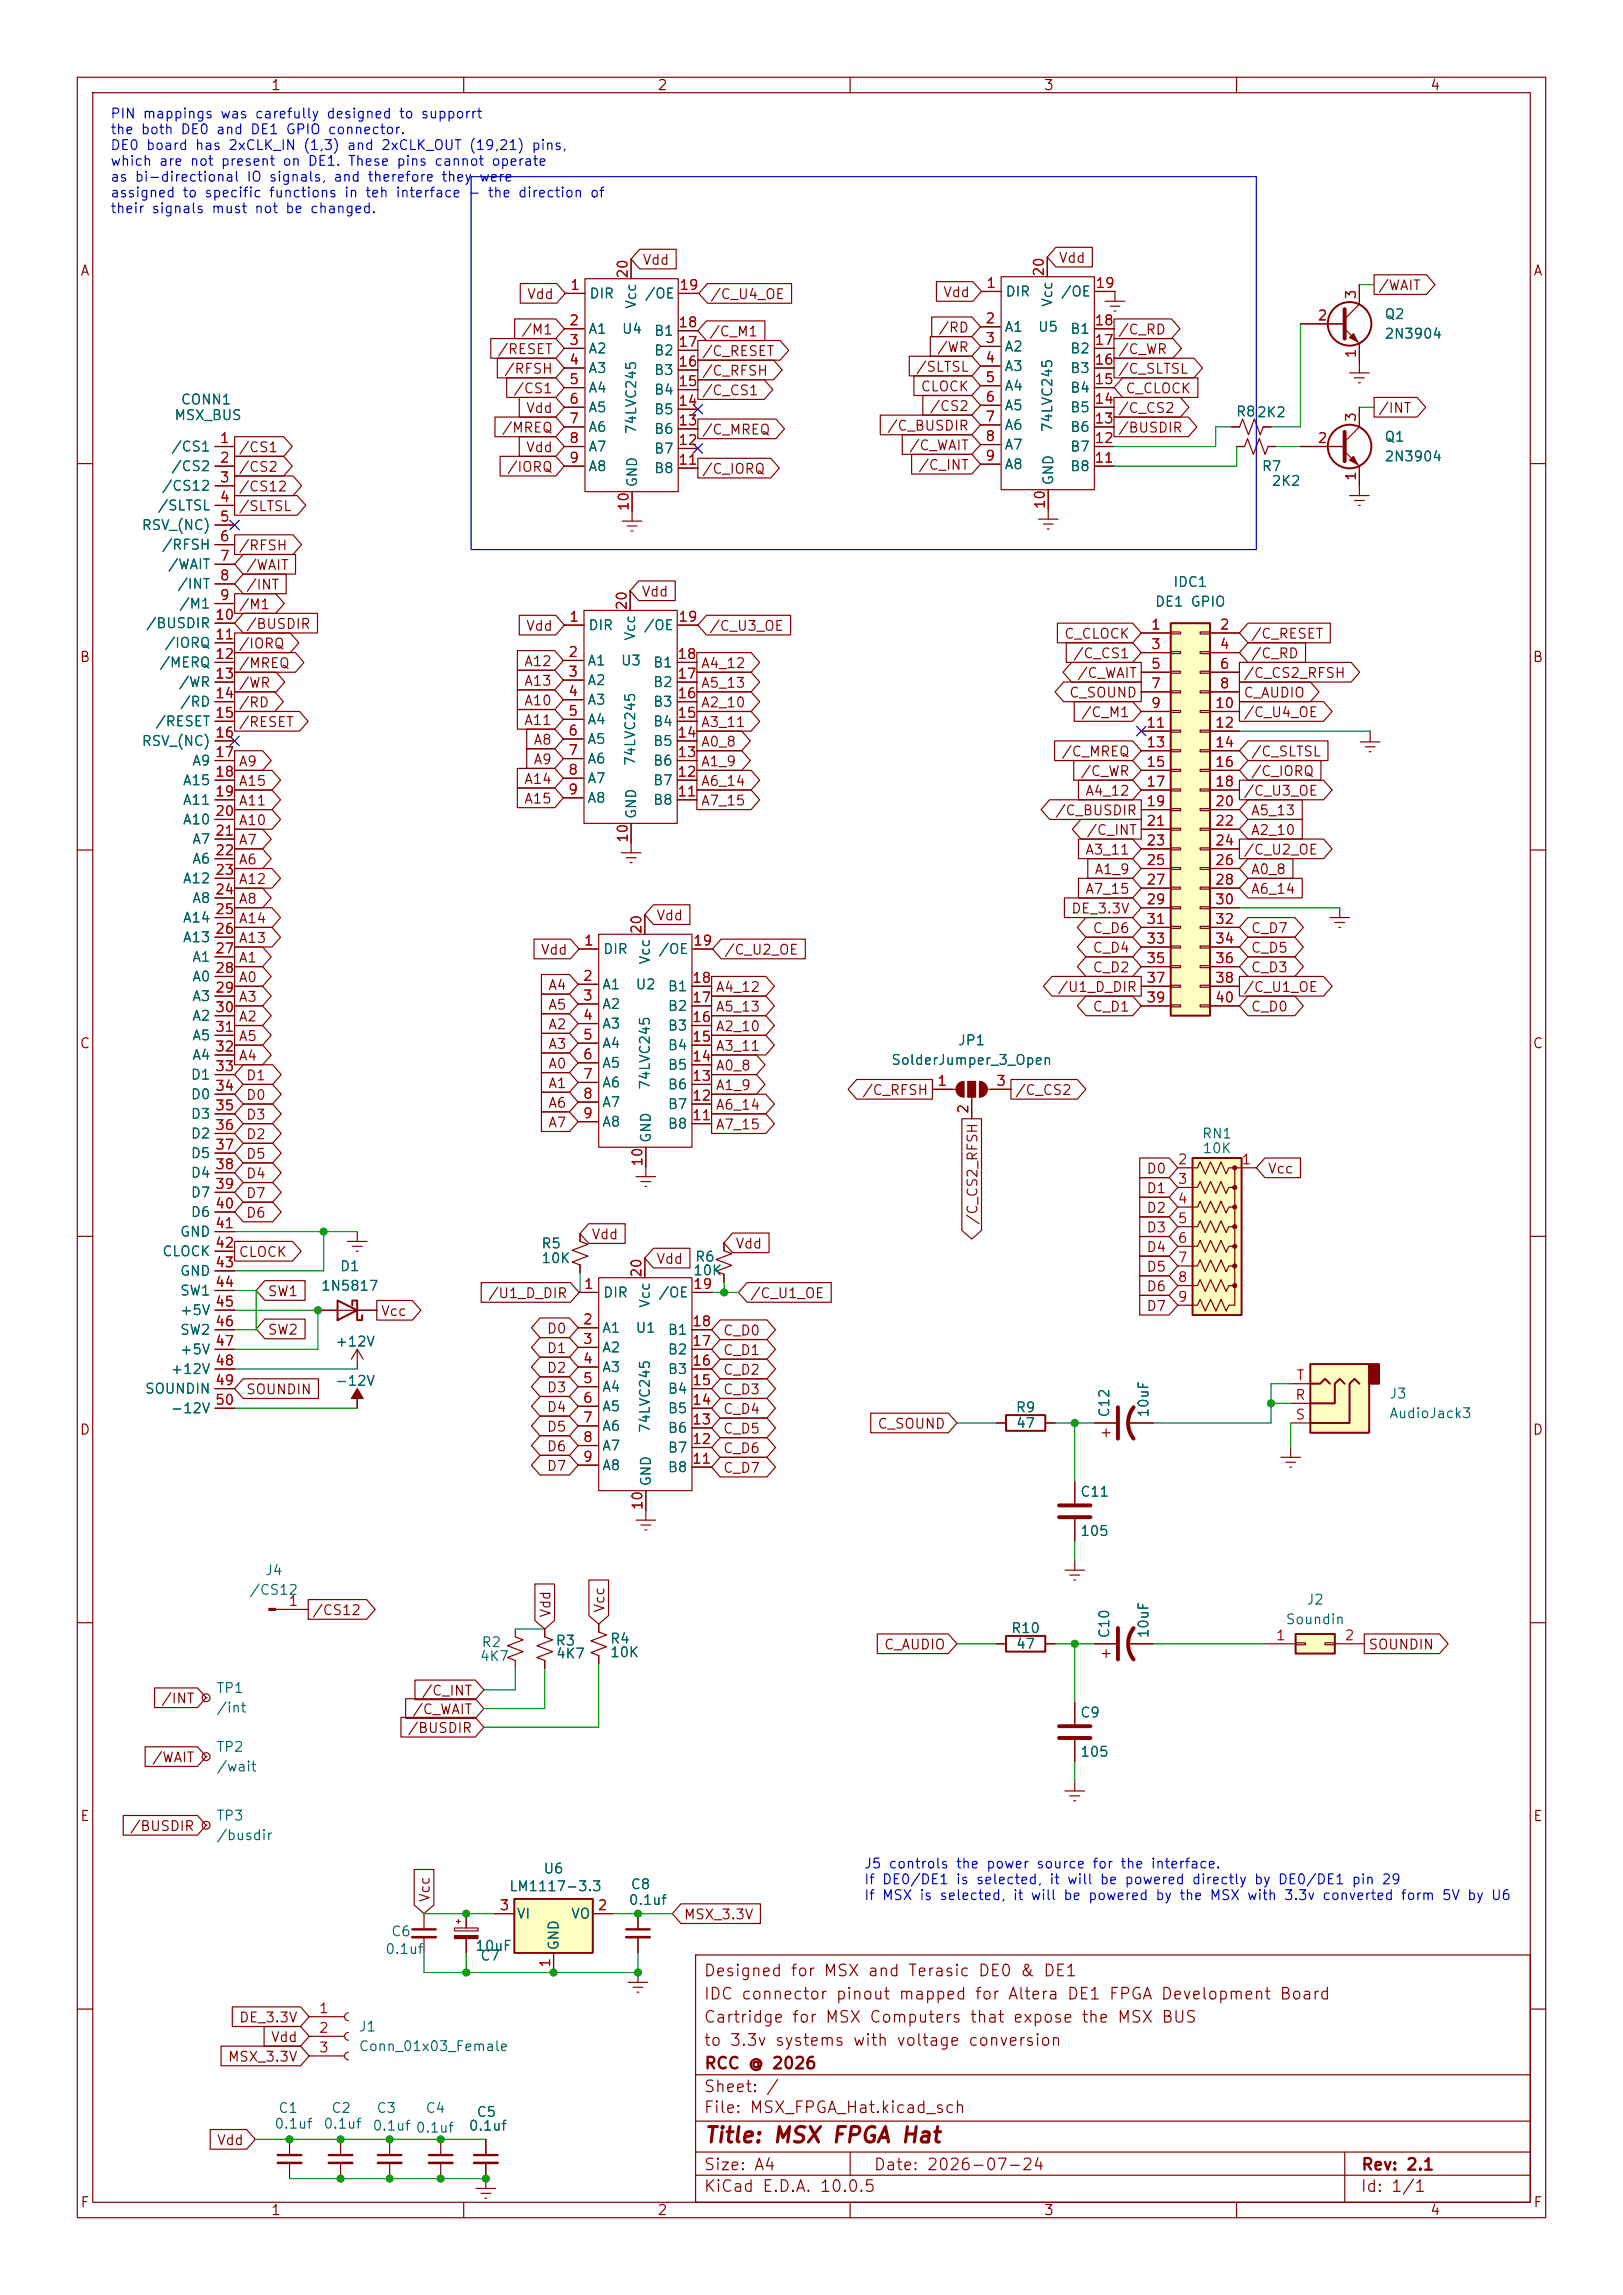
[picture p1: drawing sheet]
<svg xmlns="http://www.w3.org/2000/svg" width="210mm" height="297mm" viewBox="0 0 210 297" stroke-linecap="round" stroke-linejoin="round" font-family="sans-serif">
<defs><g id="words">
<text font-size="2" fill="#840000" x="91" y="277.8">Title: MSX FPGA Hat</text>
<g font-size="1.5" fill="#840000">
<text x="91" y="256.1">Designed for MSX and Terasic DE0 &amp; DE1</text>
<text x="91" y="262.1">Cartridge for MSX Computers that expose the MSX BUS</text>
<text x="91" y="259.1">IDC connector pinout mapped for Altera DE1 FPGA Development Board</text>
<text x="91" y="265.1">to 3.3v systems with voltage conversion</text>
<text x="91.1" y="268.1">RCC @ 2026</text>
<text x="91" y="273.8">File: MSX_FPGA_Hat.kicad_sch</text>
<text x="91" y="271.1">Sheet: /</text>
<text x="91" y="281.2">Size: A4</text>
<text x="113" y="281.2">Date: 2026-07-24</text>
<text x="176.1" y="281.2">Rev: 2.1</text>
<text x="91" y="284">KiCad E.D.A. 10.0.5</text>
<text x="176" y="284">Id: 1/1</text>
</g>
<g font-size="1.3" fill="#840000">
<text x="35" y="12">1</text>
<text x="85" y="12">2</text>
<text x="135" y="12">3</text>
<text x="185" y="12">4</text>
<text x="10.3" y="36">A</text>
<text x="83.1" y="34.6">Vdd</text>
<text x="136.9" y="34.3">Vdd</text>
<text x="198.3" y="36">A</text>
<text x="68.1" y="39">Vdd</text>
<text x="91.8" y="39">/C_U4_OE</text>
<text x="122" y="38.8">Vdd</text>
<text x="178.2" y="37.9">/WAIT</text>
<text x="64.3" y="46.1">/RESET</text>
<text x="67.4" y="43.6">/M1</text>
<text x="90.7" y="46.4">/C_RESET</text>
<text x="91.7" y="43.9">/C_M1</text>
<text x="121.2" y="45.9">/WR</text>
<text x="121.3" y="43.3">/RD</text>
<text x="144.6" y="43.6">/C_RD</text>
<text x="144.6" y="46.1">/C_WR</text>
<text x="65.1" y="48.7">/RFSH</text>
<text x="66.3" y="51.2">/CS1</text>
<text x="68" y="53.8">Vdd</text>
<text x="90.7" y="48.9">/C_RFSH</text>
<text x="90.7" y="51.5">/C_CS1</text>
<text x="118.4" y="48.4">/SLTSL</text>
<text x="119" y="51">CLOCK</text>
<text x="120.2" y="53.5">/CS2</text>
<text x="144.6" y="53.8">/C_CS2</text>
<text x="144.6" y="48.7">/C_SLTSL</text>
<text x="145.5" y="51.2">C_CLOCK</text>
<text x="178.2" y="53.8">/INT</text>
<text x="30.8" y="58.8">/CS1</text>
<text x="64.8" y="56.3">/MREQ</text>
<text x="68" y="58.8">Vdd</text>
<text x="90.7" y="56.6">/C_MREQ</text>
<text x="114.7" y="56">/C_BUSDIR</text>
<text x="117.5" y="58.6">/C_WAIT</text>
<text x="144.6" y="56.3">/BUSDIR</text>
<text x="30.8" y="61.4">/CS2</text>
<text x="30.8" y="63.9">/CS12</text>
<text x="65.5" y="61.4">/IORQ</text>
<text x="90.7" y="61.6">/C_IORQ</text>
<text x="118.7" y="61.1">/C_INT</text>
<text x="30.8" y="71.5">/RFSH</text>
<text x="30.8" y="66.5">/SLTSL</text>
<text x="31.8" y="74.1">/WAIT</text>
<text x="31.8" y="76.6">/INT</text>
<text x="82.9" y="77.5">Vdd</text>
<text x="30.8" y="79.2">/M1</text>
<text x="31.8" y="81.7">/BUSDIR</text>
<text x="68" y="82">Vdd</text>
<text x="91.7" y="82">/C_U3_OE</text>
<text x="137.6" y="83">C_CLOCK</text>
<text x="161.8" y="83">/C_RESET</text>
<text x="10.2" y="86">B</text>
<text x="30.8" y="84.2">/IORQ</text>
<text x="30.8" y="86.8">/MREQ</text>
<text x="30.8" y="89.3">/WR</text>
<text x="67.7" y="89.1">A13</text>
<text x="67.7" y="86.5">A12</text>
<text x="90.6" y="89.3">A5_13</text>
<text x="90.6" y="86.8">A4_12</text>
<text x="138.8" y="85.5">/C_CS1</text>
<text x="139.3" y="88">/C_WAIT</text>
<text x="160.8" y="88">/C_CS2_RFSH</text>
<text x="161.8" y="85.5">/C_RD</text>
<text x="198.2" y="86">B</text>
<text x="30.8" y="94.4">/RESET</text>
<text x="30.8" y="91.9">/RD</text>
<text x="67.7" y="91.6">A10</text>
<text x="67.7" y="94.1">A11</text>
<text x="90.6" y="91.9">A2_10</text>
<text x="90.6" y="94.4">A3_11</text>
<text x="138.3" y="90.6">C_SOUND</text>
<text x="139.8" y="93.1">/C_M1</text>
<text x="160.8" y="90.6">C_AUDIO</text>
<text x="160.8" y="93.1">/C_U4_OE</text>
<text x="30.8" y="99.5">A9</text>
<text x="67.7" y="101.8">A14</text>
<text x="68.9" y="96.7">A8</text>
<text x="68.9" y="99.2">A9</text>
<text x="90.6" y="99.5">A1_9</text>
<text x="90.6" y="96.9">A0_8</text>
<text x="137.2" y="98.2">/C_MREQ</text>
<text x="139.7" y="100.7">/C_WR</text>
<text x="161.8" y="100.7">/C_IORQ</text>
<text x="161.8" y="98.2">/C_SLTSL</text>
<text x="30.8" y="107.1">A10</text>
<text x="30.8" y="104.6">A11</text>
<text x="30.8" y="102">A15</text>
<text x="67.7" y="104.3">A15</text>
<text x="90.6" y="104.6">A7_15</text>
<text x="90.6" y="102">A6_14</text>
<text x="136.4" y="105.8">/C_BUSDIR</text>
<text x="140.3" y="103.3">A4_12</text>
<text x="160.8" y="103.3">/C_U3_OE</text>
<text x="161.8" y="105.8">A5_13</text>
<text x="30.8" y="109.6">A7</text>
<text x="30.8" y="112.2">A6</text>
<text x="140.3" y="110.9">A3_11</text>
<text x="140.5" y="108.4">/C_INT</text>
<text x="141.5" y="113.4">A1_9</text>
<text x="160.8" y="110.9">/C_U2_OE</text>
<text x="161.8" y="108.4">A2_10</text>
<text x="161.8" y="113.4">A0_8</text>
<text x="30.8" y="114.7">A12</text>
<text x="30.8" y="119.8">A14</text>
<text x="30.8" y="117.3">A8</text>
<text x="84.8" y="119.4">Vdd</text>
<text x="138.5" y="118.5">DE_3.3V</text>
<text x="140.3" y="116">A7_15</text>
<text x="161.8" y="116">A6_14</text>
<text x="30.8" y="122.3">A13</text>
<text x="30.8" y="124.9">A1</text>
<text x="69.9" y="123.9">Vdd</text>
<text x="93.6" y="123.9">/C_U2_OE</text>
<text x="141.3" y="123.6">C_D4</text>
<text x="141.3" y="121.1">C_D6</text>
<text x="161.8" y="123.6">C_D5</text>
<text x="161.8" y="121.1">C_D7</text>
<text x="30.8" y="127.4">A0</text>
<text x="30.8" y="130">A3</text>
<text x="70.8" y="128.4">A4</text>
<text x="70.8" y="131">A5</text>
<text x="92.5" y="131.2">A5_13</text>
<text x="92.5" y="128.7">A4_12</text>
<text x="136.7" y="128.7">/U1_D_DIR</text>
<text x="141.3" y="126.1">C_D2</text>
<text x="141.3" y="131.2">C_D1</text>
<text x="160.8" y="128.7">/C_U1_OE</text>
<text x="161.8" y="131.2">C_D0</text>
<text x="161.8" y="126.1">C_D3</text>
<text x="10.2" y="136">C</text>
<text x="30.8" y="132.5">A2</text>
<text x="30.8" y="135">A5</text>
<text x="30.8" y="137.6">A4</text>
<text x="70.8" y="133.5">A2</text>
<text x="70.8" y="136.1">A3</text>
<text x="92.5" y="136.3">A3_11</text>
<text x="92.5" y="133.8">A2_10</text>
<text x="198.2" y="136">C</text>
<text x="31.8" y="140.1">D1</text>
<text x="31.8" y="142.7">D0</text>
<text x="70.8" y="143.7">A6</text>
<text x="70.8" y="141.1">A1</text>
<text x="70.8" y="138.6">A0</text>
<text x="92.5" y="141.4">A1_9</text>
<text x="92.5" y="143.9">A6_14</text>
<text x="92.5" y="138.8">A0_8</text>
<text x="111.5" y="142">/C_RFSH</text>
<text x="131.3" y="142">/C_CS2</text>
<text x="31.8" y="145.2">D3</text>
<text x="31.8" y="147.7">D2</text>
<text x="70.8" y="146.2">A7</text>
<text x="92.5" y="146.5">A7_15</text>
<text x="31.8" y="152.8">D4</text>
<text x="31.8" y="150.3">D5</text>
<text x="31.8" y="155.4">D7</text>
<text x="148.3" y="154.7">D1</text>
<text x="148.3" y="152.2">D0</text>
<text x="164" y="152.2">Vcc</text>
<text x="31.8" y="157.9">D6</text>
<text x="76.5" y="160.7">Vdd</text>
<text x="95.1" y="161.9">Vdd</text>
<text x="126.8" y="158.6" transform="rotate(-90 126.8 158.6)">/C_CS2_RFSH</text>
<text x="148.3" y="157.3">D2</text>
<text x="148.3" y="159.8">D3</text>
<text x="30.8" y="163">CLOCK</text>
<text x="84.8" y="163.9">Vdd</text>
<text x="148.3" y="164.9">D5</text>
<text x="148.3" y="167.4">D6</text>
<text x="148.3" y="162.3">D4</text>
<text x="34.6" y="173">SW2</text>
<text x="34.6" y="168.1">SW1</text>
<text x="49.2" y="170.6">Vcc</text>
<text x="63.1" y="168.3">/U1_D_DIR</text>
<text x="70.7" y="172.9">D0</text>
<text x="93.5" y="173.1">C_D0</text>
<text x="97" y="168.3">/C_U1_OE</text>
<text x="148.3" y="170">D7</text>
<text x="70.7" y="175.4">D1</text>
<text x="70.7" y="178">D2</text>
<text x="93.5" y="178.2">C_D2</text>
<text x="93.5" y="175.7">C_D1</text>
<text x="10.2" y="186">D</text>
<text x="31.8" y="180.8">SOUNDIN</text>
<text x="70.7" y="183">D4</text>
<text x="70.7" y="180.5">D3</text>
<text x="70.7" y="185.6">D5</text>
<text x="93.5" y="185.8">C_D5</text>
<text x="93.5" y="183.3">C_D4</text>
<text x="93.5" y="180.8">C_D3</text>
<text x="113.5" y="185.2">C_SOUND</text>
<text x="198.2" y="186">D</text>
<text x="70.7" y="188.1">D6</text>
<text x="70.7" y="190.7">D7</text>
<text x="93.5" y="190.9">C_D7</text>
<text x="93.5" y="188.4">C_D6</text>
<text x="40.3" y="209.3">/CS12</text>
<text x="71.5" y="209.4" transform="rotate(-90 71.5 209.4)">Vdd</text>
<text x="78.5" y="208.8" transform="rotate(-90 78.5 208.8)">Vcc</text>
<text x="114.3" y="213.8">C_AUDIO</text>
<text x="177" y="213.8">SOUNDIN</text>
<text x="20.8" y="220.8">/INT</text>
<text x="54.5" y="219.7">/C_INT</text>
<text x="52.7" y="224.6">/BUSDIR</text>
<text x="53.3" y="222.2">/C_WAIT</text>
<text x="19.6" y="228.4">/WAIT</text>
<text x="10.3" y="236">E</text>
<text x="16.7" y="237.3">/BUSDIR</text>
<text x="198.3" y="236">E</text>
<text x="55.9" y="246.2" transform="rotate(-90 55.9 246.2)">Vcc</text>
<text x="88.4" y="248.7">MSX_3.3V</text>
<text x="30.8" y="262">DE_3.3V</text>
<text x="29.4" y="267.1">MSX_3.3V</text>
<text x="35" y="264.6">Vdd</text>
<text x="28" y="277.9">Vdd</text>
<text x="10.3" y="286">F</text>
<text x="35" y="287">1</text>
<text x="85" y="287">2</text>
<text x="135" y="287">3</text>
<text x="185" y="287">4</text>
<text x="198.3" y="286">F</text>
</g>
<g font-size="1.3" fill="#0000c2">
<text x="14.2" y="15.6">PIN mappings was carefully designed to supporrt</text>
<text x="14.2" y="17.7">the both DE0 and DE1 GPIO connector.</text>
<text x="14.2" y="19.7">DE0 board has 2xCLK_IN (1,3) and 2xCLK_OUT (19,21) pins,</text>
<text x="14.2" y="21.8">which are not present on DE1. These pins cannot operate</text>
<text x="14.2" y="23.8">as bi-directional IO signals, and therefore they</text>
<text x="61.9" y="23.8">were</text>
<text x="14.2" y="25.9">assigned to specific functions in teh interface - the direction of</text>
<text x="14.2" y="27.9">their signals must not be changed.</text>
<text x="111.7" y="242.1">J5 controls the power source for the interface.</text>
<text x="111.7" y="244.2">If DE0/DE1 is selected, it will be powered directly by DE0/DE1 pin 29</text>
<text x="111.7" y="246.2">If MSX is selected, it will be powered by the MSX with 3.3v converted form 5V by U6</text>
</g>
<g font-size="1.3" fill="#a90000">
<text x="135.4" y="35.9" transform="rotate(-90 135.4 35.9)">20</text>
<text x="73.7" y="37.8">1</text>
<text x="81.5" y="36.1" transform="rotate(-90 81.5 36.1)">20</text>
<text x="87.8" y="37.8">19</text>
<text x="127.5" y="37.6">1</text>
<text x="141.7" y="37.6">19</text>
<text x="170.4" y="41.8">2</text>
<text x="175.8" y="38.8" transform="rotate(-90 175.8 38.8)">3</text>
<text x="73.6" y="42.4">2</text>
<text x="73.6" y="45">3</text>
<text x="73.6" y="47.5">4</text>
<text x="87.7" y="47.7">16</text>
<text x="87.7" y="45.2">17</text>
<text x="87.7" y="42.7">18</text>
<text x="127.4" y="42.2">2</text>
<text x="127.4" y="44.7">3</text>
<text x="127.4" y="47.2">4</text>
<text x="141.5" y="47.5">16</text>
<text x="141.5" y="45">17</text>
<text x="141.5" y="42.4">18</text>
<text x="175.8" y="46.5" transform="rotate(-90 175.8 46.5)">1</text>
<text x="73.6" y="50">5</text>
<text x="73.6" y="52.6">6</text>
<text x="87.7" y="52.8">14</text>
<text x="87.7" y="50.3">15</text>
<text x="127.4" y="49.8">5</text>
<text x="127.4" y="52.3">6</text>
<text x="141.5" y="52.6">14</text>
<text x="141.5" y="50">15</text>
<text x="28.4" y="57.7">1</text>
<text x="73.6" y="55.1">7</text>
<text x="73.6" y="57.7">8</text>
<text x="87.7" y="57.9">12</text>
<text x="87.7" y="55.4">13</text>
<text x="127.4" y="54.9">7</text>
<text x="127.4" y="57.4">8</text>
<text x="127.4" y="59.9">9</text>
<text x="141.5" y="57.7">12</text>
<text x="141.5" y="55.1">13</text>
<text x="170.4" y="57.7">2</text>
<text x="175.8" y="54.7" transform="rotate(-90 175.8 54.7)">3</text>
<text x="28.4" y="60.2">2</text>
<text x="28.4" y="62.7">3</text>
<text x="28.4" y="65.3">4</text>
<text x="73.6" y="60.2">9</text>
<text x="87.7" y="60.4">11</text>
<text x="135.5" y="66" transform="rotate(-90 135.5 66)">10</text>
<text x="141.5" y="60.2">11</text>
<text x="175.8" y="62.3" transform="rotate(-90 175.8 62.3)">1</text>
<text x="28.4" y="67.8">5</text>
<text x="28.4" y="70.4">6</text>
<text x="81.7" y="66.2" transform="rotate(-90 81.7 66.2)">10</text>
<text x="28.4" y="72.9">7</text>
<text x="28.4" y="75.4">8</text>
<text x="28.4" y="78">9</text>
<text x="27.7" y="80.5">10</text>
<text x="27.7" y="83.1">11</text>
<text x="73.6" y="80.8">1</text>
<text x="81.4" y="79.1" transform="rotate(-90 81.4 79.1)">20</text>
<text x="87.7" y="80.8">19</text>
<text x="148.8" y="81.8">1</text>
<text x="157.7" y="81.8">2</text>
<text x="27.7" y="85.6">12</text>
<text x="27.7" y="88.1">13</text>
<text x="73.4" y="85.3">2</text>
<text x="73.4" y="87.9">3</text>
<text x="87.6" y="88.1">17</text>
<text x="87.6" y="85.6">18</text>
<text x="148.8" y="84.3">3</text>
<text x="148.8" y="86.9">5</text>
<text x="148.8" y="89.4">7</text>
<text x="157.7" y="84.3">4</text>
<text x="157.7" y="86.9">6</text>
<text x="157.7" y="89.4">8</text>
<text x="27.7" y="90.7">14</text>
<text x="27.7" y="93.2">15</text>
<text x="27.7" y="95.8">16</text>
<text x="73.4" y="90.4">4</text>
<text x="73.4" y="93">5</text>
<text x="73.4" y="95.5">6</text>
<text x="87.6" y="95.8">14</text>
<text x="87.6" y="93.2">15</text>
<text x="87.6" y="90.7">16</text>
<text x="148.2" y="94.5">11</text>
<text x="148.8" y="91.9">9</text>
<text x="157.1" y="91.9">10</text>
<text x="157.1" y="94.5">12</text>
<text x="27.7" y="98.3">17</text>
<text x="27.7" y="100.8">18</text>
<text x="73.4" y="98">7</text>
<text x="73.4" y="100.6">8</text>
<text x="87.6" y="100.8">12</text>
<text x="87.6" y="98.3">13</text>
<text x="148.2" y="97">13</text>
<text x="148.2" y="99.6">15</text>
<text x="157.1" y="97">14</text>
<text x="157.1" y="99.6">16</text>
<text x="27.7" y="103.4">19</text>
<text x="27.7" y="105.9">20</text>
<text x="73.4" y="103.1">9</text>
<text x="87.6" y="103.4">11</text>
<text x="148.2" y="102.1">17</text>
<text x="148.2" y="104.6">19</text>
<text x="148.2" y="107.2">21</text>
<text x="157.1" y="102.1">18</text>
<text x="157.1" y="104.6">20</text>
<text x="157.1" y="107.2">22</text>
<text x="27.7" y="108.5">21</text>
<text x="27.7" y="111">22</text>
<text x="27.7" y="113.5">23</text>
<text x="81.5" y="109.2" transform="rotate(-90 81.5 109.2)">10</text>
<text x="148.2" y="109.7">23</text>
<text x="148.2" y="112.3">25</text>
<text x="157.1" y="109.7">24</text>
<text x="157.1" y="112.3">26</text>
<text x="27.7" y="116.1">24</text>
<text x="27.7" y="118.6">25</text>
<text x="148.2" y="114.8">27</text>
<text x="148.2" y="117.3">29</text>
<text x="148.2" y="119.9">31</text>
<text x="157.1" y="114.8">28</text>
<text x="157.1" y="117.3">30</text>
<text x="157.1" y="119.9">32</text>
<text x="27.7" y="121.2">26</text>
<text x="27.7" y="123.7">27</text>
<text x="75.5" y="122.7">1</text>
<text x="83.3" y="121" transform="rotate(-90 83.3 121)">20</text>
<text x="89.6" y="122.7">19</text>
<text x="148.2" y="122.4">33</text>
<text x="148.2" y="125">35</text>
<text x="157.1" y="122.4">34</text>
<text x="157.1" y="125">36</text>
<text x="27.7" y="126.2">28</text>
<text x="27.7" y="128.8">29</text>
<text x="27.7" y="131.3">30</text>
<text x="75.3" y="127.2">2</text>
<text x="75.3" y="129.8">3</text>
<text x="89.5" y="130">17</text>
<text x="89.5" y="127.5">18</text>
<text x="148.2" y="127.5">37</text>
<text x="148.2" y="130">39</text>
<text x="157.1" y="127.5">38</text>
<text x="157.1" y="130">40</text>
<text x="27.7" y="133.9">31</text>
<text x="27.7" y="136.4">32</text>
<text x="75.3" y="132.3">4</text>
<text x="75.3" y="134.9">5</text>
<text x="75.3" y="137.4">6</text>
<text x="89.5" y="137.7">14</text>
<text x="89.5" y="135.1">15</text>
<text x="89.5" y="132.6">16</text>
<text x="27.7" y="138.9">33</text>
<text x="27.7" y="141.5">34</text>
<text x="75.3" y="139.9">7</text>
<text x="75.3" y="142.5">8</text>
<text x="89.5" y="142.7">12</text>
<text x="89.5" y="140.2">13</text>
<text x="121.2" y="140.8">1</text>
<text x="128.8" y="140.8">3</text>
<text x="27.7" y="144">35</text>
<text x="27.7" y="146.6">36</text>
<text x="27.7" y="149.1">37</text>
<text x="75.3" y="145">9</text>
<text x="89.5" y="145.3">11</text>
<text x="125.6" y="144.2" transform="rotate(-90 125.6 144.2)">2</text>
<text x="27.7" y="151.6">38</text>
<text x="27.7" y="154.2">39</text>
<text x="83.4" y="151.1" transform="rotate(-90 83.4 151.1)">10</text>
<text x="152.3" y="151">2</text>
<text x="152.3" y="153.5">3</text>
<text x="160.6" y="151">1</text>
<text x="27.7" y="156.7">40</text>
<text x="27.7" y="159.3">41</text>
<text x="27.7" y="161.8">42</text>
<text x="152.3" y="156.1">4</text>
<text x="152.3" y="158.6">5</text>
<text x="152.3" y="161.2">6</text>
<text x="27.7" y="164.3">43</text>
<text x="27.7" y="166.9">44</text>
<text x="75.5" y="167.1">1</text>
<text x="83.3" y="165.4" transform="rotate(-90 83.3 165.4)">20</text>
<text x="89.6" y="167.1">19</text>
<text x="152.3" y="163.7">7</text>
<text x="152.3" y="166.2">8</text>
<text x="27.7" y="169.4">45</text>
<text x="27.7" y="172">46</text>
<text x="75.3" y="171.7">2</text>
<text x="89.5" y="172">18</text>
<text x="152.3" y="168.8">9</text>
<text x="27.7" y="174.5">47</text>
<text x="27.7" y="177">48</text>
<text x="27.7" y="179.6">49</text>
<text x="75.3" y="174.2">3</text>
<text x="75.3" y="176.8">4</text>
<text x="75.3" y="179.3">5</text>
<text x="89.5" y="179.6">15</text>
<text x="89.5" y="177">16</text>
<text x="89.5" y="174.5">17</text>
<text x="167.7" y="178.9">T</text>
<text x="27.7" y="182.1">50</text>
<text x="75.3" y="181.9">6</text>
<text x="75.3" y="184.4">7</text>
<text x="89.5" y="184.7">13</text>
<text x="89.5" y="182.1">14</text>
<text x="167.5" y="181.5">R</text>
<text x="167.5" y="184">S</text>
<text x="75.3" y="186.9">8</text>
<text x="75.3" y="189.5">9</text>
<text x="89.5" y="189.7">11</text>
<text x="89.5" y="187.2">12</text>
<text x="83.4" y="195.5" transform="rotate(-90 83.4 195.5)">10</text>
<text x="37.2" y="208.1">1</text>
<text x="165" y="212.6">1</text>
<text x="173.9" y="212.6">2</text>
<text x="64.5" y="247.5">3</text>
<text x="77.2" y="247.5">2</text>
<text x="71.5" y="254.7" transform="rotate(-90 71.5 254.7)">1</text>
<text x="41.2" y="260.8">1</text>
<text x="41.2" y="263.4">2</text>
<text x="41.2" y="265.9">3</text>
</g>
<g font-size="1.3" fill="#006464">
<text x="76.2" y="38.9">DIR</text>
<text x="82.6" y="40.1" transform="rotate(-90 82.6 40.1)">Vcc</text>
<text x="83.3" y="38.9">/OE</text>
<text x="130" y="38.7">DIR</text>
<text x="136.5" y="39.8" transform="rotate(-90 136.5 39.8)">Vcc</text>
<text x="137.2" y="38.7">/OE</text>
<text x="179.1" y="41.6">Q2</text>
<text x="76" y="43.5">A1</text>
<text x="76" y="46">A2</text>
<text x="80.4" y="43.5">U4</text>
<text x="84.5" y="46.3">B2</text>
<text x="84.5" y="43.8">B1</text>
<text x="129.9" y="43.3">A1</text>
<text x="129.9" y="45.8">A2</text>
<text x="134.2" y="43.3">U5</text>
<text x="138.4" y="46">B2</text>
<text x="138.4" y="43.5">B1</text>
<text x="179.1" y="44.1">2N3904</text>
<text x="23.3" y="52.7">CONN1</text>
<text x="76" y="48.6">A3</text>
<text x="76" y="51.1">A4</text>
<text x="76" y="53.7">A5</text>
<text x="84.5" y="53.9">B5</text>
<text x="84.5" y="51.4">B4</text>
<text x="84.5" y="48.8">B3</text>
<text x="129.9" y="48.3">A3</text>
<text x="129.9" y="50.9">A4</text>
<text x="129.9" y="53.4">A5</text>
<text x="138.4" y="53.7">B5</text>
<text x="138.4" y="51.1">B4</text>
<text x="138.4" y="48.6">B3</text>
<text x="22.1" y="58.7">/CS1</text>
<text x="22.5" y="54.7">MSX_BUS</text>
<text x="76" y="56.2">A6</text>
<text x="76" y="58.7">A7</text>
<text x="82.6" y="56.3" transform="rotate(-90 82.6 56.3)">74LVC245</text>
<text x="84.5" y="59">B7</text>
<text x="84.5" y="56.5">B6</text>
<text x="129.9" y="56">A6</text>
<text x="129.9" y="58.5">A7</text>
<text x="136.5" y="56" transform="rotate(-90 136.5 56)">74LVC245</text>
<text x="138.4" y="58.7">B7</text>
<text x="138.4" y="56.2">B6</text>
<text x="159.8" y="54.2">R82K2</text>
<text x="179.1" y="57.5">Q1</text>
<text x="20.8" y="63.8">/CS12</text>
<text x="22.1" y="61.3">/CS2</text>
<text x="76" y="61.3">A8</text>
<text x="82.8" y="63.1" transform="rotate(-90 82.8 63.1)">GND</text>
<text x="84.5" y="61.5">B8</text>
<text x="129.9" y="61">A8</text>
<text x="136.6" y="62.9" transform="rotate(-90 136.6 62.9)">GND</text>
<text x="138.4" y="61.3">B8</text>
<text x="163.2" y="61.3">R7</text>
<text x="164.4" y="63.2">2K2</text>
<text x="179.1" y="60">2N3904</text>
<text x="18.2" y="68.9">RSV_(NC)</text>
<text x="20.3" y="66.4">/SLTSL</text>
<text x="20.8" y="71.4">/RFSH</text>
<text x="21.6" y="74">/WAIT</text>
<text x="22.8" y="76.5">/INT</text>
<text x="151.7" y="76.3">IDC1</text>
<text x="18.8" y="81.6">/BUSDIR</text>
<text x="23.1" y="79.1">/M1</text>
<text x="76" y="81.9">DIR</text>
<text x="82.5" y="83" transform="rotate(-90 82.5 83)">Vcc</text>
<text x="83.2" y="81.9">/OE</text>
<text x="149.4" y="78.8">DE1 GPIO</text>
<text x="20.5" y="86.7">/MERQ</text>
<text x="21.2" y="84.1">/IORQ</text>
<text x="23" y="89.2">/WR</text>
<text x="75.9" y="86.4">A1</text>
<text x="75.9" y="89">A2</text>
<text x="80.2" y="86.4">U3</text>
<text x="84.4" y="89.2">B2</text>
<text x="84.4" y="86.7">B1</text>
<text x="20" y="94.3">/RESET</text>
<text x="23.2" y="91.8">/RD</text>
<text x="75.9" y="91.5">A3</text>
<text x="75.9" y="94.1">A4</text>
<text x="84.4" y="94.3">B4</text>
<text x="84.4" y="91.8">B3</text>
<text x="18.2" y="96.8">RSV_(NC)</text>
<text x="23.6" y="101.9">A15</text>
<text x="24.8" y="99.4">A9</text>
<text x="75.9" y="96.6">A5</text>
<text x="75.9" y="99.1">A6</text>
<text x="75.9" y="101.7">A7</text>
<text x="82.5" y="99.2" transform="rotate(-90 82.5 99.2)">74LVC245</text>
<text x="84.4" y="101.9">B7</text>
<text x="84.4" y="99.4">B6</text>
<text x="84.4" y="96.8">B5</text>
<text x="23.6" y="104.5">A11</text>
<text x="23.6" y="107">A10</text>
<text x="75.9" y="104.2">A8</text>
<text x="82.6" y="106.1" transform="rotate(-90 82.6 106.1)">GND</text>
<text x="84.4" y="104.5">B8</text>
<text x="24.8" y="109.5">A7</text>
<text x="24.8" y="112.1">A6</text>
<text x="23.6" y="114.6">A12</text>
<text x="23.6" y="119.7">A14</text>
<text x="24.8" y="117.2">A8</text>
<text x="23.6" y="122.2">A13</text>
<text x="24.8" y="124.8">A1</text>
<text x="78" y="123.8">DIR</text>
<text x="84.4" y="124.9" transform="rotate(-90 84.4 124.9)">Vcc</text>
<text x="85.1" y="123.8">/OE</text>
<text x="24.8" y="127.3">A0</text>
<text x="24.8" y="129.9">A3</text>
<text x="77.8" y="128.3">A1</text>
<text x="77.8" y="130.9">A2</text>
<text x="82.2" y="128.3">U2</text>
<text x="86.3" y="131.1">B2</text>
<text x="86.3" y="128.6">B1</text>
<text x="24.8" y="132.4">A2</text>
<text x="24.8" y="134.9">A5</text>
<text x="24.8" y="137.5">A4</text>
<text x="77.8" y="133.4">A3</text>
<text x="77.8" y="136">A4</text>
<text x="86.3" y="136.2">B4</text>
<text x="86.3" y="133.7">B3</text>
<text x="123.9" y="135.6">JP1</text>
<text x="24.6" y="140">D1</text>
<text x="24.6" y="142.6">D0</text>
<text x="77.8" y="138.5">A5</text>
<text x="77.8" y="141">A6</text>
<text x="77.8" y="143.6">A7</text>
<text x="84.4" y="141.1" transform="rotate(-90 84.4 141.1)">74LVC245</text>
<text x="86.3" y="143.8">B7</text>
<text x="86.3" y="141.3">B6</text>
<text x="86.3" y="138.8">B5</text>
<text x="115.2" y="138.1">SolderJumper_3_Open</text>
<text x="24.6" y="145.1">D3</text>
<text x="24.6" y="147.6">D2</text>
<text x="77.8" y="146.1">A8</text>
<text x="84.5" y="148" transform="rotate(-90 84.5 148)">GND</text>
<text x="86.3" y="146.4">B8</text>
<text x="155.4" y="147.6">RN1</text>
<text x="155.5" y="149.6">10K</text>
<text x="24.6" y="150.2">D5</text>
<text x="24.6" y="152.7">D4</text>
<text x="24.6" y="155.3">D7</text>
<text x="23.2" y="160.3">GND</text>
<text x="24.6" y="157.8">D6</text>
<text x="70" y="161.9">R5</text>
<text x="20.9" y="162.9">CLOCK</text>
<text x="23.2" y="165.4">GND</text>
<text x="23.2" y="168">SW1</text>
<text x="41.4" y="167.4">1N5817</text>
<text x="43.9" y="164.8">D1</text>
<text x="70" y="163.8">10K</text>
<text x="89.6" y="165.4">10K</text>
<text x="89.8" y="163.6">R6</text>
<text x="23.2" y="170.5">+5V</text>
<text x="23.2" y="173">SW2</text>
<text x="77.8" y="172.8">A1</text>
<text x="78" y="168.2">DIR</text>
<text x="82.2" y="172.8">U1</text>
<text x="84.4" y="169.4" transform="rotate(-90 84.4 169.4)">Vcc</text>
<text x="85.1" y="168.2">/OE</text>
<text x="86.3" y="173">B1</text>
<text x="22" y="178.1">+12V</text>
<text x="23.2" y="175.6">+5V</text>
<text x="43.3" y="179.7">-12V</text>
<text x="43.3" y="174.6">+12V</text>
<text x="77.8" y="175.3">A2</text>
<text x="77.8" y="177.9">A3</text>
<text x="86.3" y="178.1">B3</text>
<text x="86.3" y="175.6">B2</text>
<text x="18.7" y="180.7">SOUNDIN</text>
<text x="22" y="183.2">-12V</text>
<text x="77.8" y="180.4">A4</text>
<text x="77.8" y="183">A5</text>
<text x="77.8" y="185.5">A6</text>
<text x="84.4" y="185.6" transform="rotate(-90 84.4 185.6)">74LVC245</text>
<text x="86.3" y="185.7">B6</text>
<text x="86.3" y="183.2">B5</text>
<text x="86.3" y="180.7">B4</text>
<text x="131.3" y="183.1">R9</text>
<text x="131.4" y="185.1">47</text>
<text x="143.8" y="183.5" transform="rotate(-90 143.8 183.5)">C12</text>
<text x="148.9" y="183.5" transform="rotate(-90 148.9 183.5)">10uF</text>
<text x="179.7" y="181.3">J3</text>
<text x="179.7" y="183.8">AudioJack3</text>
<text x="77.8" y="188">A7</text>
<text x="77.8" y="190.6">A8</text>
<text x="86.3" y="190.8">B8</text>
<text x="86.3" y="188.3">B7</text>
<text x="84.5" y="192.4" transform="rotate(-90 84.5 192.4)">GND</text>
<text x="139.7" y="194">C11</text>
<text x="139.7" y="199.1">105</text>
<text x="32.2" y="206.7">/CS12</text>
<text x="34.2" y="204.2">J4</text>
<text x="169" y="208">J2</text>
<text x="62" y="215.3">4K7</text>
<text x="62.2" y="213.5">R2</text>
<text x="71.8" y="213.3">R3</text>
<text x="71.9" y="214.9">4K7</text>
<text x="78.8" y="213">R4</text>
<text x="78.8" y="214.8">10K</text>
<text x="130.7" y="211.7">R10</text>
<text x="131.4" y="213.7">47</text>
<text x="143.8" y="212.1" transform="rotate(-90 143.8 212.1)">C10</text>
<text x="148.9" y="212.1" transform="rotate(-90 148.9 212.1)">10uF</text>
<text x="166.3" y="210.5">Soundin</text>
<text x="27.9" y="219.4">TP1</text>
<text x="27.9" y="221.9">/int</text>
<text x="27.9" y="227">TP2</text>
<text x="139.7" y="222.6">C9</text>
<text x="139.7" y="227.7">105</text>
<text x="27.9" y="229.6">/wait</text>
<text x="27.9" y="235.9">TP3</text>
<text x="27.9" y="238.5">/busdir</text>
<text x="65.8" y="245.1">LM1117-3.3</text>
<text x="70.2" y="242.8">U6</text>
<text x="81.5" y="244.8">C8</text>
<text x="50.5" y="250.9">C6</text>
<text x="66.8" y="248.6">VI</text>
<text x="73.8" y="248.6">VO</text>
<text x="81.3" y="246.8">0.1uf</text>
<text x="49.8" y="253.2">0.1uf</text>
<text x="61.4" y="252.8">10uF</text>
<text x="62" y="254">C7</text>
<text x="72.6" y="252.5" transform="rotate(-90 72.6 252.5)">GND</text>
<text x="46.3" y="263.2">J1</text>
<text x="46.3" y="265.8">Conn_01x03_Female</text>
<text x="35.4" y="275.8">0.1uf</text>
<text x="35.9" y="273.8">C1</text>
<text x="41.8" y="275.8">0.1uf</text>
<text x="42.8" y="273.8">C2</text>
<text x="48.6" y="273.8">C3</text>
<text x="55" y="273.8">C4</text>
<text x="61.6" y="274.3">C5</text>
<text x="48.1" y="276">0.1uf 0.1uf</text>
<text x="60.6" y="276">0.1uf</text>
</g>
</g></defs>
<g fill="none" stroke="#840000" stroke-width=".15">
<path d="M10 10h190v277h-190zM12 12h186v273h-186zM60 10v2M110 10v2M160 10v2M10 60h2M198 60h2M10 110h2M198 110h2M10 160h2M198 160h2M10 210h2"/>
<path d="M26.7 219.7h.1M141.6 212.7h2.8M142.6 214h1M143.1 213.5v1M145.9 212.7h3.3M198 210h2M26.7 236.2h.1M26.7 227.3h.1M137.8 231.8h2.5M138.4 232.4h1.3M138.9 233h.3M139.1 220.3v2.8"/>
<path d="M139.1 225.2v2.8M139.1 230.5v1.3M54.9 247.6v2.1M54.9 250.7v2M58.8 249.5h3v.4h-3zM59.1 248.7h.5M59.3 248.4v.5M60.3 247.6v1.9M60.3 250.9v1.8M90 253h108v32h-108zM10 260h2M40 261h4.6"/>
<path d="M40 263.5h4.6M40 266.1h4.6M45.1 260.5a.5 .5 0 0 0-.5 .5 .5 .5 0 0 0 .5 .5M45.1 263a.5 .5 0 0 0-.5 .5 .5 .5 0 0 0 .5 .5M45.1 265.6a.5 .5 0 0 0-.5 .5 .5 .5 0 0 0 .5 .5M90 278.5h108M90 274.5h108M90 268.5h108M110 278.5v3M174 278.5v6.5M198 260h2M60 285v2"/>
<path d="M90 281.5h108M110 285v2M160 285v2"/>
<circle cx="26.7" cy="219.7" r=".51"/>
<circle cx="26.7" cy="236.2" r=".51"/>
<circle cx="26.7" cy="227.3" r=".51"/>
</g>
<path d="M53.3 249.7h3.1" fill="none" stroke="#840000" stroke-width=".3"/>
<path d="M53.3 250.7h3.1" fill="none" stroke="#840000" stroke-width=".33"/>
<path d="M58.8 250.5h3v.4h-3z" fill="#840000" stroke="#840000" stroke-width=".15"/>
<path d="M144.7 210.7v4.1M146.7 210.7a3.3 3.3 0 0 0 0 4.1M137 223.4h4.1M137 224.9h4.1" fill="none" stroke="#840000" stroke-width=".51"/>
<path d="M167.6 211.5h5.1v2.5h-5.1z" fill="#ffffc2"/>
<path d="M167.6 211.5h5.1v2.5h-5.1z" fill="none" stroke="#840000" stroke-width=".25"/>
<path d="M46.2 159.4v1.3M75.1 159.6v1.1l1 .3-2.1 .8 2.1 .8-2.1 .7 1.1 .4v1M45 160.7h2.5M45.6 161.3h1.3M46.1 161.9h.3M163.8 212.7h3.8M167.6 212.6h1.3v.3h-1.3zM171.4 212.6h1.3v.3h-1.3zM172.7 212.7h3.8" fill="none" stroke="#840000" stroke-width=".15"/>
<path d="M154.3 149.9h6.4v20.3h-6.4z" fill="#ffffc2"/>
<path d="M154.3 149.9h6.4v20.3h-6.4z" fill="none" stroke="#840000" stroke-width=".25"/>
<g fill="#840000" stroke="#840000" stroke-width=".15">
<path d="M46.2 179.7l.8 1.3h-.8v1.2v-1.2h-.7z"/>
<path d="M34.8 208.2h.9v.2h-.9z"/>
<circle cx="159.8" cy="151.1" r=".25"/>
<circle cx="159.8" cy="153.7" r=".25"/>
<circle cx="159.8" cy="156.2" r=".25"/>
<circle cx="159.8" cy="158.7" r=".25"/>
<circle cx="159.8" cy="161.3" r=".25"/>
<circle cx="159.8" cy="163.8" r=".25"/>
<circle cx="159.8" cy="166.4" r=".25"/>
</g>
<g fill="none" stroke="#840000" stroke-width=".15">
<path d="M134.4 67.2h2.5M135 67.8h1.3M135.5 68.5h.3M135.6 65.9v1.3M152.4 151.1h2.5l.4-.7 .7 1.5 .6-1.5 .7 1.5 .7-1.5 .6 1.5 .4-.8h.8v17.8h-.8l-.4 .8-.6-1.6-.7 1.6-.7-1.6-.6 1.6-.7-1.6-.4 .8h-2.5M152.4 153.7h2.5l.4-.8 .7 1.5 .6-1.5 .7 1.5 .7-1.5 .6 1.5 .4-.7h.8M152.4 156.2h2.5l.4-.8 .7 1.6 .6-1.6 .7 1.6 .7-1.6 .6 1.6 .4-.8h.8M152.4 158.8h2.5l.4-.8 .7 1.5 .6-1.5 .7 1.5 .7-1.5 .6 1.5 .4-.7h.8M160 151.1h2.6M152.4 161.3h2.5l.4-.8 .7 1.6 .6-1.6 .7 1.6 .7-1.6 .6 1.6 .4-.8h.8M152.4 163.8h2.5l.4-.7 .7 1.5 .6-1.5 .7 1.5 .7-1.5 .6 1.5 .4-.8h.8M152.4 166.4h2.5l.4-.8 .7 1.5 .6-1.5 .7 1.5 .7-1.5 .6 1.5 .4-.7h.8"/>
<path d="M35.7 208.3h4.2M81.3 256.5h2.5M81.9 257.2h1.3M82.4 257.8h.3M82.5 255.3v1.2M44.1 276.9v2M44.1 279.9v2M50.4 276.9v2M50.4 279.9v2M57 276.9v2M57 279.9v2M62.9 276.9v2"/>
<path d="M62.9 279.9v3.3M61.6 283.2h2.5M62.2 283.8h1.3M62.7 284.5h.3"/>
</g>
<path d="M42.5 278.9h3.1M48.9 278.9h3M55.5 278.9h3M61.3 278.9h3.1" fill="none" stroke="#840000" stroke-width=".3"/>
<path d="M42.5 279.9h3.1M48.9 279.9h3M55.5 279.9h3M61.3 279.9h3.1" fill="none" stroke="#840000" stroke-width=".33"/>
<path d="M151.5 80.6h5.1v50.8h-5.1z" fill="#ffffc2"/>
<path d="M151.5 80.6h5.1v50.8h-5.1zM43.7 168.3l2.5 1.3-2.5 1.2zM45.6 168.9v-.6h.6v2.5h.7v-.6" fill="none" stroke="#840000" stroke-width=".25"/>
<g fill="none" stroke="#840000" stroke-width=".15">
<path d="M160 57.8h1l.4-1 .8 2 .7-2 .8 2 .4-1h1M147.7 81.9h3.8M147.7 84.5h3.8M147.7 87h3.8M147.7 89.5h3.8M147.7 92.1h3.8M147.7 94.6h3.8M147.7 97.2h3.8M147.7 99.7h3.8M151.5 81.8h1.3v.2h-1.3zM151.5 84.3h1.3v.3h-1.3zM151.5 86.9h1.3v.2h-1.3z"/>
<path d="M151.5 89.4h1.3v.3h-1.3zM151.5 91.9h1.3v.3h-1.3zM151.5 94.5h1.3v.2h-1.3zM151.5 97h1.3v.3h-1.3zM151.5 99.6h1.3v.2h-1.3zM155.3 81.8h1.3v.2h-1.3zM155.3 84.3h1.3v.3h-1.3zM155.3 86.9h1.3v.2h-1.3zM155.3 89.4h1.3v.3h-1.3zM155.3 91.9h1.3v.3h-1.3zM155.3 94.5h1.3v.2h-1.3zM155.3 97h1.3v.3h-1.3z"/>
<path d="M155.3 99.6h1.3v.2h-1.3zM156.6 81.9h3.8M156.6 84.5h3.8M156.6 87h3.8M156.6 89.5h3.8M156.6 92.1h3.8M156.6 94.6h3.8M156.6 97.2h3.8M156.6 99.7h3.8M176 96h2.6M176.7 96.6h1.2M177.2 97.3h.2"/>
<path d="M177.3 94.7v1.3M83.4 118.4v2.5M147.7 102.2h3.8M147.7 104.8h3.8M147.7 107.3h3.8M147.7 109.9h3.8M147.7 112.4h3.8M147.7 114.9h3.8M147.7 117.5h3.8M151.5 102.1h1.3v.3h-1.3zM151.5 104.6h1.3v.3h-1.3zM151.5 107.2h1.3v.2h-1.3z"/>
<path d="M151.5 109.7h1.3v.3h-1.3zM151.5 112.3h1.3v.2h-1.3zM151.5 114.8h1.3v.3h-1.3zM151.5 117.3h1.3v.3h-1.3zM151.5 119.9h1.3v.2h-1.3zM155.3 102.1h1.3v.3h-1.3zM155.3 104.6h1.3v.3h-1.3zM155.3 107.2h1.3v.2h-1.3zM155.3 109.7h1.3v.3h-1.3zM155.3 112.3h1.3v.2h-1.3zM155.3 114.8h1.3v.3h-1.3zM155.3 117.3h1.3v.3h-1.3z"/>
<path d="M155.3 119.9h1.3v.2h-1.3zM156.6 102.2h3.8M156.6 104.8h3.8M156.6 107.3h3.8M156.6 109.9h3.8M156.6 112.4h3.8M156.6 114.9h3.8M156.6 117.5h3.8M172.1 118.7h2.5M172.7 119.4h1.3M173.4 117.5v1.2M74.8 127.4h2.5"/>
<path d="M74.8 129.9h2.5M74.8 132.5h2.5M74.8 135h2.5M74.8 137.5h2.5M74.9 122.8h2.6M77.5 120.9h12v27.6h-12zM89.5 127.6h2.6M89.5 130.2h2.6M89.5 137.8h2.6M89.5 135.3h2.6M89.5 132.7h2.6M89.7 122.8h2.5"/>
<path d="M147.7 120h3.8M147.7 122.6h3.8M147.7 125.1h3.8M147.7 127.6h3.8M147.7 130.2h3.8M151.5 122.4h1.3v.3h-1.3zM151.5 125h1.3v.2h-1.3zM151.5 127.5h1.3v.3h-1.3zM151.5 130h1.3v.3h-1.3zM155.3 122.4h1.3v.3h-1.3zM155.3 125h1.3v.2h-1.3zM155.3 127.5h1.3v.3h-1.3z"/>
<path d="M155.3 130h1.3v.3h-1.3zM156.6 120h3.8M156.6 122.6h3.8M156.6 125.1h3.8M156.6 127.6h3.8M156.6 130.2h3.8M173.2 120h.3M74.8 140.1h2.5M74.8 142.6h2.5M74.8 145.2h2.5M83.6 148.5v2.5M89.5 145.4h2.6"/>
<path d="M89.5 142.9h2.6M89.5 140.3h2.6M41.1 169.6h7.7M46.2 174.6l-.7 1.3M46.2 174.6l.8 1.3M46.2 174.6v2.6M93.7 160.8v1.1l1 .3-2 .8 2 .8-2 .7 1 .4v1M137.8 203.2h2.5M138.4 203.8h1.3M138.9 204.5h.3M139.1 201.9v1.3"/>
</g>
<path d="M66.5 245.7h10.2v7h-10.2z" fill="#ffffc2"/>
<g fill="none" stroke="#840000" stroke-width=".25">
<path d="M130.2 183.1h5.1v2.1h-5.1zM130.2 211.7h5.1v2h-5.1zM66.5 245.7h10.2v7h-10.2z"/>
<circle cx="174.6" cy="41.9" r="2.82"/>
<circle cx="174.6" cy="57.8" r="2.82"/>
</g>
<g fill="none" stroke="#840000" stroke-width=".15">
<path d="M73.2 38h2.5M75.7 36.1h12.1v27.5h-12.1zM81.7 33.5v2.6M87.9 38h2.5M127 37.7h2.5M129.5 35.8h12.1v27.6h-12.1zM135.5 33.3v2.5M141.7 37.7h2.6v1.3M143 39h2.5M143.6 39.6h1.3M175.9 36.8v2.6l-1.9 1.9M27.8 57.8h2.6"/>
<path d="M73 57.8h2.6M73 55.2h2.6M73 52.7h2.6M73 50.2h2.6M73 47.6h2.6M73 45.1h2.6M73 42.5h2.6M87.8 58h2.5M87.8 55.5h2.5M87.8 53h2.5M87.8 50.4h2.5M87.8 47.9h2.5"/>
<path d="M87.8 45.3h2.5M87.8 42.8h2.5M126.9 42.3h2.5M126.9 44.8h2.5M126.9 47.4h2.5M126.9 49.9h2.5M126.9 52.5h2.5M126.9 55h2.5M126.9 57.5h2.5M141.6 57.8h2.5M141.6 55.2h2.5M141.6 52.7h2.5"/>
<path d="M141.6 50.2h2.5M141.6 47.6h2.5M141.6 45.1h2.5M141.6 42.5h2.5M144.1 40.3h.3M159.4 55.2h1l.4-1 .7 2.1 .8-2.1 .8 2.1 .3-1.1h1.1M168.3 57.8h5.7M168.3 41.9h5.7M174 58.4l1.9 1.9v3.8M174 42.5l1.9 2v2.5M175.9 52.7v2.5l-1.9 2M27.8 60.3h2.6"/>
<path d="M27.8 65.4h2.6M27.8 62.9h2.6M27.8 67.9h2.6M27.8 70.5h2.6M27.8 73h2.6M27.8 75.6h2.6M27.8 78.1h2.6M73 60.3h2.6M75.6 79h12v27.6h-12zM80.5 67.4h2.6M81.2 68.1h1.2M81.5 76.5v2.5"/>
<path d="M81.7 68.7h.2M81.8 63.6v3.8M87.8 60.6h2.5M126.9 60.1h2.5M135.6 63.4v2.5M141.6 60.3h2.5M174.6 64.1h2.6M175.3 64.8h1.2M175.8 65.4h.2M27.8 80.6h2.6M27.8 83.2h2.6M27.8 85.7h2.6"/>
<path d="M27.8 88.3h2.6M27.8 90.8h2.6M27.8 93.3h2.6M27.8 95.9h2.6M27.8 98.4h2.6M72.9 85.5h2.5M72.9 88h2.5M72.9 90.6h2.5M72.9 93.1h2.5M72.9 95.6h2.5M72.9 98.2h2.5M73 80.9h2.6"/>
<path d="M87.6 85.7h2.6M87.6 88.3h2.6M87.6 90.8h2.6M87.6 93.3h2.6M87.6 95.9h2.6M87.6 98.4h2.6M87.8 80.9h2.5M27.8 101h2.6M27.8 103.5h2.6M27.8 106h2.6M27.8 108.6h2.6M27.8 111.1h2.6"/>
<path d="M27.8 113.7h2.6M27.8 116.2h2.6M27.8 118.7h2.6M72.9 100.7h2.5M72.9 103.3h2.5M80.4 110.4h2.5M81 111h1.3M81.5 111.6h.3M81.7 106.6v3.8M87.6 101h2.6M87.6 103.5h2.6M27.8 121.3h2.6"/>
<path d="M27.8 123.8h2.6M27.8 126.4h2.6M27.8 128.9h2.6M27.8 131.4h2.6M27.8 134h2.6M27.8 136.5h2.6M27.8 139.1h2.6M124.7 140v2M126.7 140v2M27.8 141.6h2.6M27.8 144.1h2.6M27.8 146.7h2.6"/>
<path d="M27.8 149.2h2.6M27.8 151.8h2.6M27.8 154.3h2.6M27.8 156.8h2.6M27.8 159.4h2.6M82.3 152.3h2.5M82.9 152.9h1.3M83.4 153.5h.3M83.6 151v1.3M120.6 141h3.1M125.7 142v2.8M127.8 141h3"/>
<path d="M27.8 161.9h2.6M27.8 164.5h2.6M27.8 167h2.6M27.8 169.5h2.6M27.8 172.1h2.6M27.8 174.6h2.6M27.8 177.2h2.6M27.8 179.7h2.6M74.8 171.8h2.5M74.8 174.4h2.5M74.8 176.9h2.5M74.8 179.5h2.5"/>
<path d="M74.9 167.3h2.6M77.5 165.4h12v27.5h-12zM83.4 162.8v2.6M89.5 172.1h2.6M89.5 174.6h2.6M89.5 177.2h2.6M89.5 179.7h2.6M89.7 167.3h2.5M27.8 182.2h2.6M74.8 182h2.5M74.8 184.5h2.5M74.8 187.1h2.5"/>
<path d="M74.8 189.6h2.5M82.3 196.7h2.5M82.9 197.4h1.3M83.4 198h.3M83.6 192.9v3.8M89.5 189.9h2.6M89.5 182.2h2.6M89.5 187.3h2.6M89.5 184.8h2.6M128.9 184.2h1.3M135.3 184.2h1.2M139.1 191.8v2.8"/>
<path d="M139.1 196.6v2.8M141.6 184.2h2.8M142.6 185.4h1M143.1 184.9v1M145.9 184.2h3.3M165.7 188.6h2.6M166.4 189.2h1.2M166.9 189.9h.2M167 187.3v1.3M66.7 210.8v1l1 .4-2 .8 2 .7-2 .8 1 .4v1M70.5 210.8v1l1 .4-2 .8 2 .7-2 .8 1 .4v1M77.5 210.2v1l1 .4-2 .7 2 .8-2 .8 1 .3v1.1"/>
<path d="M128.9 212.7h1.3M135.3 212.7h1.2M64 247.6h2.5M71.6 252.7v2.6M76.7 247.6h2.5M82.5 247.6v2.1M82.5 250.7v2M37.5 276.9v2M37.5 279.9v2"/>
</g>
<path d="M174 55.9v3.8M174 40v3.8M137 194.8h4.1M137 196.3h4.1M144.7 182.1v4.1M146.7 182.1a3.2 3.2 0 0 0 0 4.1" fill="none" stroke="#840000" stroke-width=".51"/>
<g fill="#840000" stroke="#840000" stroke-width=".15">
<path d="M174.6 59.6l.5-.5 .5 1z"/>
<path d="M124 140.3l.4-.3h.3v2a1.02 1.02 0 0 1-.9-.6 1.02 1.02 0 0 1 .2-1.1z"/>
<path d="M125.2 140h1v2h-1z"/>
<path d="M126.7 140a1.02 1.02 0 0 1 1.1 1 1.02 1.02 0 0 1-1.1 1z"/>
<path d="M174.6 43.7l.5-.5 .5 1z"/>
</g>
<path d="M81 249.7h3.1M35.9 278.9h3.1" fill="none" stroke="#840000" stroke-width=".3"/>
<path d="M81 250.7h3.1M35.9 279.9h3.1" fill="none" stroke="#840000" stroke-width=".33"/>
<path d="M169.5 176.5h7.7v8.9h-7.7z" fill="#ffffc2"/>
<path d="M177.2 176.5h1.2v2.6h-1.2z" fill="#840000" stroke="#840000" stroke-width=".25"/>
<path d="M169.5 176.5h7.7v8.9h-7.7zM169.5 179.1h1.3l.6-.7 .7 .7M174 179.1l-.6-.7-.7 .7v2.5h-3.2M175.9 179.1l-.6-.7-.7 .7v5.1h-5.1" fill="none" stroke="#840000" stroke-width=".25"/>
<g fill="none" stroke="#840000" stroke-width=".15">
<path d="M67.3 36.7h4.7l1.2 1.3-1.2 1.2h-4.7zM73.2 38h2.5M81.7 33.5v2.6M82.8 32.3h4.7v2.5h-4.7l-1.1-1.3zM87.9 38h2.5M91.5 36.7h10.9v2.5h-10.9l-1.1-1.2zM121.2 36.4h4.7l1.1 1.3-1.1 1.3h-4.7zM127 37.7h2.5M135.5 33.3v2.5M136.6 32h4.7v2.5h-4.7l-1.1-1.2zM141.7 37.7h2.6M175.9 36.8v2.6"/>
<path d="M177.8 35.6h6.8l1.1 1.2-1.1 1.3h-6.8zM27.8 57.8h2.6M30.4 59.1h6.3l1.1 1.2-1.1 1.3h-6.3zM30.4 56.5h6.3l1.1 1.3-1.1 1.3h-6.3zM63.5 43.8h8.4l1.1 1.3-1.1 1.3h-8.4zM64 54h7.9l1.1 1.2-1.1 1.3h-7.9zM64.4 46.4h7.5l1.1 1.2-1.1 1.3h-7.5zM64.7 59.1h7.2l1.1 1.2-1.1 1.3h-7.2zM65.6 48.9h6.3l1.1 1.3-1.1 1.2h-6.3zM66.6 41.3h5.3l1.1 1.2-1.1 1.3h-5.3zM67.2 56.5h4.7l1.1 1.3-1.1 1.3h-4.7zM67.2 51.4h4.7l1.1 1.3-1.1 1.3h-4.7z"/>
<path d="M73 55.2h2.6M73 57.8h2.6M73 52.7h2.6M73 50.2h2.6M73 47.6h2.6M73 45.1h2.6M73 42.5h2.6M87.8 58h2.5M87.8 55.5h2.5M87.8 53h2.5M87.8 50.4h2.5M87.8 47.9h2.5"/>
<path d="M87.8 45.3h2.5M87.8 42.8h2.5M90.3 44.1h10.6l1.2 1.2-1.2 1.3h-10.6zM90.3 54.2h10.1l1.1 1.3-1.1 1.3h-10.1zM90.3 46.6h9.8l1.1 1.3-1.1 1.2h-9.8zM90.3 59.3h9.4l1.1 1.3-1.1 1.2h-9.4zM90.3 49.1h8.6l1.1 1.3-1.1 1.3h-8.6zM91.4 41.5h7.6v2.6h-7.6l-1.1-1.3zM113.9 53.7h11.9l1.1 1.3-1.1 1.3h-11.9zM116.7 56.3h9.1l1.1 1.2-1.1 1.3h-9.1zM117.7 46.1h8.1l1.1 1.3-1.1 1.2h-8.1zM118 58.8h7.8l1.1 1.3-1.1 1.2h-7.8z"/>
<path d="M118.3 48.6h7.5l1.1 1.3-1.1 1.3h-7.5zM119.4 51.2h6.4l1.1 1.3-1.1 1.2h-6.4zM120.4 43.6h5.4l1.1 1.2-1.1 1.3h-5.4zM120.6 41h5.2l1.1 1.3-1.1 1.3h-5.2zM126.9 42.3h2.5M126.9 44.8h2.5M126.9 47.4h2.5M126.9 49.9h2.5M126.9 52.5h2.5M126.9 55h2.5M126.9 57.5h2.5M141.6 55.2h2.5"/>
<path d="M141.6 57.8h2.5M141.6 52.7h2.5M141.6 50.2h2.5M141.6 47.6h2.5M141.6 45.1h2.5M141.6 42.5h2.5M144.1 54h9.7l1.1 1.2-1.1 1.3h-9.7zM144.1 51.4h8.6l1.1 1.3-1.1 1.3h-8.6zM144.1 46.4h10.4l1.1 1.2-1.1 1.3h-10.4zM144.1 41.3h7.5l1.1 1.2-1.1 1.3h-7.5zM144.1 43.8h7.7l1.1 1.3-1.1 1.3h-7.7zM145.3 48.9h9.7v2.5h-9.7l-1.2-1.2z"/>
<path d="M159.4 55.2h1M160 57.8h1M163.4 55.2h1.1M164.1 57.8h1M168.3 41.9h5.7M168.3 57.8h5.7M174.6 48.3h2.6M175.3 48.9h1.2M175.8 49.5h.2M175.9 44.5v3.8M175.9 52.7v2.5M177.8 51.4h5.6l1.1 1.3-1.1 1.3h-5.6z"/>
<path d="M27.8 60.3h2.6M27.8 62.9h2.6M27.8 65.4h2.6M27.8 67.9h2.6M27.8 70.5h2.6M27.8 73h2.6M27.8 75.6h2.6M27.8 78.1h2.6M30.4 76.8h5.3l1.1 1.3-1.1 1.3h-5.3zM30.4 69.2h7.5l1.1 1.3-1.1 1.3h-7.5zM30.4 64.1h8.1l1.1 1.3-1.1 1.3h-8.1zM30.4 61.6h7.5l1.1 1.3-1.1 1.2h-7.5z"/>
<path d="M31.5 71.8h6.7v2.5h-6.7l-1.1-1.3zM31.5 74.3h5.5v2.5h-5.5l-1.1-1.2zM31.5 79.4h9.6v2.5h-9.6l-1.1-1.3zM67.2 79.6h4.7l1.1 1.3-1.1 1.3h-4.7zM73 60.3h2.6M81.5 76.5v2.5M81.8 63.6v2.6M82.6 75.2h4.8v2.5h-4.8l-1.1-1.2zM87.8 60.6h2.5M91.4 79.6h10.9v2.6h-10.9l-1.1-1.3zM126.9 60.1h2.5M135.6 63.4v2.5"/>
<path d="M141.6 60.3h2.5M175.9 60.3v2.6M27.8 98.4h2.6M27.8 95.9h2.6M27.8 93.3h2.6M27.8 90.8h2.6M27.8 88.3h2.6M27.8 85.7h2.6M27.8 80.6h2.6M27.8 83.2h2.6M30.4 92.1h8.4l1.1 1.2-1.1 1.3h-8.4zM30.4 99.7h4.8l1.1 1.3-1.1 1.2h-4.8z"/>
<path d="M30.4 97.2h3.6l1.1 1.2-1.1 1.3h-3.6zM30.4 81.9h7.2l1.1 1.3-1.1 1.3h-7.2zM30.4 84.5h7.8l1.1 1.2-1.1 1.3h-7.8zM30.4 87h5.3l1.2 1.3-1.2 1.2h-5.3zM30.4 89.5h5.2l1.1 1.3-1.1 1.3h-5.2zM66.9 99.4h4.9l1.1 1.3-1.1 1.3h-4.9zM66.9 86.7h4.9l1.1 1.3-1.1 1.3h-4.9zM66.9 84.2h4.9l1.1 1.3-1.1 1.2h-4.9zM66.9 89.3h4.9l1.1 1.3-1.1 1.2h-4.9zM66.9 91.8h4.9l1.1 1.3-1.1 1.3h-4.9zM68.2 94.4h3.6l1.1 1.2-1.1 1.3h-3.6zM68.2 96.9h3.6l1.1 1.3-1.1 1.2h-3.6z"/>
<path d="M72.9 85.5h2.5M72.9 88h2.5M72.9 90.6h2.5M72.9 93.1h2.5M72.9 95.6h2.5M72.9 98.2h2.5M73 80.9h2.6M87.6 98.4h2.6M87.6 95.9h2.6M87.6 93.3h2.6M87.6 90.8h2.6M87.6 88.3h2.6"/>
<path d="M87.6 85.7h2.6M87.8 80.9h2.5M90.2 89.5h7l1.1 1.3-1.1 1.3h-7zM90.2 87h7l1.1 1.3-1.1 1.2h-7zM90.2 84.5h7l1.1 1.2-1.1 1.3h-7zM90.2 92.1h7l1.1 1.2-1.1 1.3h-7zM90.2 99.7h7l1.1 1.3-1.1 1.2h-7zM90.2 97.2h5.8l1.1 1.2-1.1 1.3h-5.8zM90.2 94.6h5.8l1.1 1.3-1.1 1.3h-5.8zM136.5 95.9h10.1l1.1 1.3-1.1 1.2h-10.1zM136.8 80.6h9.8l1.1 1.3-1.1 1.3h-9.8zM137.6 88.3h10.1v2.5h-10.1l-1.1-1.3z"/>
<path d="M138 83.2h8.6l1.1 1.3-1.1 1.2h-8.6zM138.7 85.7h9v2.6h-9l-1.2-1.3zM138.9 98.4h7.7l1.1 1.3-1.1 1.3h-7.7zM139 90.8h7.6l1.1 1.3-1.1 1.2h-7.6zM147.7 81.9h3.8M147.7 84.5h3.8M147.7 87h3.8M147.7 89.5h3.8M147.7 92.1h3.8M147.7 94.6h3.8M147.7 97.2h3.8M147.7 99.7h3.8"/>
<path d="M156.6 81.9h3.8M156.6 84.5h3.8M156.6 87h3.8M156.6 89.5h3.8M156.6 92.1h3.8M156.6 94.6h3.8M156.6 97.2h3.8M156.6 99.7h3.8M160.4 88.3h9.2l1.1 1.2-1.1 1.3h-9.2zM160.4 85.7h14.4l1.1 1.3-1.1 1.3h-14.4zM160.4 90.8h10.9l1.1 1.3-1.1 1.2h-10.9zM161.5 80.6h10.6v2.6h-10.6l-1.1-1.3z"/>
<path d="M161.5 83.2h7.4v2.5h-7.4l-1.1-1.2zM161.5 98.4h9.4v2.6h-9.4l-1.1-1.3zM161.5 95.9h10.3v2.5h-10.3l-1.1-1.2zM27.8 103.5h2.6M27.8 101h2.6M27.8 106h2.6M27.8 108.6h2.6M27.8 111.1h2.6M27.8 113.7h2.6M27.8 116.2h2.6M27.8 118.7h2.6M30.4 107.3h3.6l1.1 1.3-1.1 1.3h-3.6z"/>
<path d="M30.4 104.8h4.8l1.1 1.2-1.1 1.3h-4.8zM30.4 112.4h4.8l1.1 1.3-1.1 1.2h-4.8zM30.4 109.9h3.6l1.1 1.2-1.1 1.3h-3.6zM30.4 102.2h4.8l1.1 1.3-1.1 1.3h-4.8zM30.4 117.5h4.8l1.1 1.2-1.1 1.3h-4.8zM30.4 114.9h3.6l1.1 1.3-1.1 1.3h-3.6zM66.9 102h4.9l1.1 1.3-1.1 1.2h-4.9zM72.9 100.7h2.5M72.9 103.3h2.5M81.7 106.6v2.5M83.4 118.4v2.5M84.6 117.1h4.7v2.5h-4.7l-1.2-1.2z"/>
<path d="M87.6 103.5h2.6M87.6 101h2.6M90.2 102.2h7l1.1 1.3-1.1 1.3h-7zM135.8 103.5h11.9v2.5h-11.9l-1.1-1.2zM137.7 116.2h8.9l1.1 1.3-1.1 1.2h-8.9zM139.5 108.6h7.1l1.1 1.3-1.1 1.2h-7.1zM139.5 101h7.1l1.1 1.2-1.1 1.3h-7.1zM139.5 113.7h7.1l1.1 1.2-1.1 1.3h-7.1zM139.9 106h7.8v2.6h-7.8l-1.1-1.3zM140.5 118.7h6.1l1.1 1.3-1.1 1.3h-6.1l-1.1-1.3zM140.8 111.1h5.8l1.1 1.3-1.1 1.3h-5.8zM147.7 102.2h3.8"/>
<path d="M147.7 104.8h3.8M147.7 107.3h3.8M147.7 109.9h3.8M147.7 112.4h3.8M147.7 114.9h3.8M147.7 117.5h3.8M156.6 102.2h3.8M156.6 104.8h3.8M156.6 107.3h3.8M156.6 109.9h3.8M156.6 112.4h3.8M156.6 114.9h3.8"/>
<path d="M156.6 117.5h3.8M160.4 101h10.9l1.1 1.2-1.1 1.3h-10.9zM160.4 108.6h10.9l1.1 1.3-1.1 1.2h-10.9zM161.5 118.7h6l1.1 1.3-1.1 1.3h-6l-1.1-1.3zM161.5 103.5h7v2.5h-7l-1.1-1.2zM161.5 106h7v2.6h-7l-1.1-1.3zM161.5 111.1h5.8v2.6h-5.8l-1.1-1.3zM161.5 113.7h7v2.5h-7l-1.1-1.3zM27.8 121.3h2.6M27.8 123.8h2.6M27.8 126.4h2.6M27.8 128.9h2.6"/>
<path d="M27.8 131.4h2.6M27.8 134h2.6M27.8 136.5h2.6M27.8 139.1h2.6M30.4 120h4.8l1.1 1.3-1.1 1.3h-4.8zM30.4 125.1h3.6l1.1 1.3-1.1 1.2h-3.6zM30.4 127.6h3.6l1.1 1.3-1.1 1.3h-3.6zM30.4 130.2h3.6l1.1 1.2-1.1 1.3h-3.6zM30.4 122.6h3.6l1.1 1.2-1.1 1.3h-3.6zM30.4 132.7h3.6l1.1 1.3-1.1 1.3h-3.6zM30.4 135.3h3.6l1.1 1.2-1.1 1.3h-3.6zM31.5 137.8h3.8l1.1 1.3-1.1 1.2h-3.8l-1.1-1.2z"/>
<path d="M69.1 121.5h4.7l1.1 1.3-1.1 1.3h-4.7zM70.1 131.2h3.6l1.1 1.3-1.1 1.2h-3.6zM70.1 138.8h3.6l1.1 1.3-1.1 1.3h-3.6zM70.1 136.3h3.6l1.1 1.2-1.1 1.3h-3.6zM70.1 126.1h3.6l1.1 1.3-1.1 1.3h-3.6zM70.1 128.7h3.6l1.1 1.2-1.1 1.3h-3.6zM70.1 133.7h3.6l1.1 1.3-1.1 1.3h-3.6zM74.8 127.4h2.5M74.8 129.9h2.5M74.8 132.5h2.5M74.8 135h2.5M74.8 137.5h2.5"/>
<path d="M74.9 122.8h2.6M89.5 137.8h2.6M89.5 135.3h2.6M89.5 132.7h2.6M89.5 130.2h2.6M89.5 127.6h2.6M89.7 122.8h2.5M92.1 139.1h5.8l1.1 1.2-1.1 1.3h-5.8zM92.1 134h7l1.1 1.3-1.1 1.2h-7zM92.1 128.9h7l1.1 1.3-1.1 1.2h-7zM92.1 126.4h7l1.1 1.2-1.1 1.3h-7zM92.1 131.4h7l1.1 1.3-1.1 1.3h-7z"/>
<path d="M92.1 136.5h5.8l1.1 1.3-1.1 1.3h-5.8zM93.3 121.5h10.9v2.6h-10.9l-1.1-1.3zM110.8 139.7h9.8v2.5h-9.8l-1.1-1.2zM130.8 139.7h8.6l1.1 1.3-1.1 1.2h-8.6zM136.1 126.4h11.6v2.5h-11.6l-1.1-1.3zM140.5 121.3h6.1l1.1 1.3-1.1 1.2h-6.1l-1.1-1.2zM140.5 123.8h6.1l1.1 1.3-1.1 1.3h-6.1l-1.1-1.3zM140.5 128.9h6.1l1.1 1.3-1.1 1.2h-6.1l-1.1-1.2zM147.7 130.2h3.8M147.7 127.6h3.8M147.7 120h3.8M147.7 122.6h3.8"/>
<path d="M147.7 125.1h3.8M156.6 130.2h3.8M156.6 127.6h3.8M156.6 120h3.8M156.6 122.6h3.8M156.6 125.1h3.8M160.4 126.4h10.9l1.1 1.2-1.1 1.3h-10.9zM161.5 121.3h6l1.1 1.3-1.1 1.2h-6l-1.1-1.2zM161.5 128.9h6l1.1 1.3-1.1 1.2h-6l-1.1-1.2zM161.5 123.8h6l1.1 1.3-1.1 1.3h-6l-1.1-1.3zM27.8 141.6h2.6M27.8 144.1h2.6"/>
<path d="M27.8 146.7h2.6M27.8 149.2h2.6M27.8 151.8h2.6M27.8 154.3h2.6M27.8 156.8h2.6M27.8 159.4h2.6M31.5 155.6h3.8l1.1 1.2-1.1 1.3h-3.8l-1.1-1.3zM31.5 142.9h3.8l1.1 1.2-1.1 1.3h-3.8l-1.1-1.3zM31.5 150.5h3.8l1.1 1.3-1.1 1.2h-3.8l-1.1-1.2zM31.5 148h3.8l1.1 1.2-1.1 1.3h-3.8l-1.1-1.3zM31.5 153h3.8l1.1 1.3-1.1 1.3h-3.8l-1.1-1.3zM31.5 145.4h3.8l1.1 1.3-1.1 1.3h-3.8l-1.1-1.3z"/>
<path d="M31.5 140.3h3.8l1.1 1.3-1.1 1.3h-3.8l-1.1-1.3zM70.1 143.9h3.6l1.1 1.3-1.1 1.2h-3.6zM70.1 141.4h3.6l1.1 1.2-1.1 1.3h-3.6zM74.8 140.1h2.5M74.8 142.6h2.5M74.8 145.2h2.5M75.1 159.6v1.1M76.2 158.4h4.7v2.5h-4.7l-1.1-1.3zM83.6 148.5v2.5M89.5 145.4h2.6M89.5 142.9h2.6M89.5 140.3h2.6"/>
<path d="M92.1 144.1h7l1.1 1.3-1.1 1.3h-7zM92.1 141.6h7l1.1 1.3-1.1 1.2h-7zM94.8 159.6h4.7v2.5h-4.7l-1.1-1.3zM120.6 141h2.6M124.5 144.8h2.5v14.4l-1.3 1.1-1.2-1.1zM125.7 142.2v2.6M128.3 141h2.5M147.5 154.9h3.8l1.1 1.3-1.1 1.3h-3.8zM147.5 157.5h3.8l1.1 1.3-1.1 1.2h-3.8zM147.5 152.4h3.8l1.1 1.3-1.1 1.2h-3.8zM147.5 149.9h3.8l1.1 1.2-1.1 1.3h-3.8zM163.7 149.9h4.6v2.5h-4.6l-1.1-1.3z"/>
<path d="M27.8 179.7h2.6M27.8 177.2h2.6M27.8 174.6h2.6M27.8 172.1h2.6M27.8 161.9h2.6M27.8 164.5h2.6M27.8 167h2.6M27.8 169.5h2.6M30.4 160.7h7.5l1.1 1.2-1.1 1.3h-7.5zM31.5 178.4h9.7v2.6h-9.7l-1.1-1.3zM34.3 170.7h5.2v2.5h-5.2l-1.1-1.2zM34.3 165.7h5.2v2.6h-5.2l-1.1-1.3z"/>
<path d="M41.1 169.6h2.6M46.2 169.6h2.6M48.8 168.3h4.6l1.1 1.3-1.1 1.2h-4.6zM62.3 166h11.5l1.1 1.3-1.1 1.2h-11.5zM69.9 173.1h3.8l1.1 1.3-1.1 1.2h-3.8l-1.1-1.2zM69.9 175.6h3.8l1.1 1.3-1.1 1.3h-3.8l-1.1-1.3zM69.9 170.6h3.8l1.1 1.2-1.1 1.3h-3.8l-1.1-1.3zM69.9 178.2h3.8l1.1 1.3-1.1 1.2h-3.8l-1.1-1.2zM74.8 171.8h2.5M74.8 174.4h2.5M74.8 176.9h2.5M74.8 179.5h2.5"/>
<path d="M74.9 167.3h2.6M75.1 163.7v1M83.4 162.8v2.6M84.6 161.5h4.7v2.6h-4.7l-1.2-1.3zM89.5 179.7h2.6M89.5 177.2h2.6M89.5 174.6h2.6M89.5 172.1h2.6M89.7 167.3h2.5M93.2 175.9h6l1.1 1.3-1.1 1.2h-6l-1.1-1.2zM93.2 178.4h6l1.1 1.3-1.1 1.3h-6l-1.1-1.3zM93.2 170.8h6l1.1 1.3-1.1 1.3h-6l-1.1-1.3z"/>
<path d="M93.2 173.4h6l1.1 1.2-1.1 1.3h-6l-1.1-1.3zM93.7 160.8v1.1M93.7 164.9v1M96.7 166h10.9v2.5h-10.9l-1.1-1.2zM147.5 167.6h3.8l1.1 1.3-1.1 1.3h-3.8zM147.5 162.6h3.8l1.1 1.2-1.1 1.3h-3.8zM147.5 165.1h3.8l1.1 1.3-1.1 1.2h-3.8zM147.5 160h3.8l1.1 1.3-1.1 1.3h-3.8zM167 179.1h2.5M27.8 182.2h2.6M69.9 180.7h3.8l1.1 1.3-1.1 1.3h-3.8l-1.1-1.3zM69.9 183.3h3.8l1.1 1.2-1.1 1.3h-3.8l-1.1-1.3z"/>
<path d="M69.9 185.8h3.8l1.1 1.3-1.1 1.2h-3.8l-1.1-1.2zM69.9 188.3h3.8l1.1 1.3-1.1 1.3h-3.8l-1.1-1.3zM74.8 182h2.5M74.8 184.5h2.5M74.8 187.1h2.5M74.8 189.6h2.5M83.6 192.9v2.6M89.5 189.9h2.6M89.5 187.3h2.6M89.5 184.8h2.6M89.5 182.2h2.6M93.2 183.5h6l1.1 1.3-1.1 1.3h-6l-1.1-1.3z"/>
<path d="M93.2 181h6l1.1 1.2-1.1 1.3h-6l-1.1-1.3zM93.2 188.6h6l1.1 1.3-1.1 1.2h-6l-1.1-1.2zM93.2 186.1h6l1.1 1.2-1.1 1.3h-6l-1.1-1.3zM112.7 182.9h10l1.1 1.3-1.1 1.2h-10zM128.9 184.2h1.3M135.3 184.2h1.2M139.1 191.8v2.8M139.1 196.6v2.8M141.6 184.2h2.8M145.9 184.2h3.3M167 181.6h2.5M167 184.2h2.5"/>
<path d="M20 218.4h5.6l1.1 1.3-1.1 1.3h-5.6zM39.9 207h7.5l1.2 1.3-1.2 1.3h-7.5zM52.5 219.8h9l1.1 1.3-1.1 1.3h-9zM53.7 217.4h7.8l1.1 1.3-1.1 1.3h-7.8zM69.2 205h2.6v4.7l-1.3 1.1-1.3-1.1zM70.5 210.8v1M70.5 214.9v1M76.2 204.5h2.5v4.6l-1.2 1.1-1.3-1.1zM77.5 210.2v1M77.5 214.2v1.1M113.5 211.5h9.2l1.1 1.2-1.1 1.3h-9.2zM128.9 212.7h1.3"/>
<path d="M135.3 212.7h1.2M141.6 212.7h2.8M145.9 212.7h3.3M176.5 211.5h9.8l1.1 1.2-1.1 1.3h-9.8zM15.9 234.9h9.7l1.1 1.3-1.1 1.3h-9.7zM18.8 226.1h6.8l1.1 1.2-1.1 1.3h-6.8zM51.9 222.2h9.6l1.1 1.3-1.1 1.3h-9.6zM139.1 220.3v2.8M139.1 225.2v2.8M30.1 259.7h8.8l1.1 1.3-1.1 1.3h-8.8zM53.6 241.9h2.5v4.6l-1.2 1.1-1.3-1.1zM60.3 247.6v1.9"/>
<path d="M60.3 250.9v1.8M64 247.6h2.5M71.6 252.7v2.6M76.7 247.6h2.5M82.5 247.6v2.1M82.5 250.7v2M88.1 246.4h10.3v2.5h-10.3l-1.1-1.3zM27.2 275.6h4.7l1.1 1.3-1.1 1.2h-4.7zM28.6 264.8h10.3l1.1 1.3-1.1 1.2h-10.3zM34.2 262.3h4.7l1.1 1.2-1.1 1.3h-4.7zM62.9 276.9v2M62.9 279.9v2"/>
</g>
<g fill="none" stroke="#009600" stroke-width=".15">
<path d="M73.2 38h.1M175.9 36.8h1.9M159.4 55.2h-2.1v2.6h-13.2M160 57.8v2.5h-15.9M165.1 57.8h3.2M168.3 41.9v13.3h-3.8M175.9 52.7h1.9M160.4 94.6h16.9v.1M160.4 117.5h13M30.4 159.4h15.8M41.9 159.4v5.1h-11.5M30.4 177.2h15.8"/>
<path d="M30.4 167h2.8v5.1h-2.8M30.4 169.5l10.7 .1v5h-10.7M75.1 164.7v2.6h-.2M92.2 167.3h3.4M93.7 165.9v1.4M167 179.1h-2.5v5.1h-15.3M30.4 182.2h15.8M123.8 184.2h5.1M136.5 184.2h5.1M139.1 184.2v7.6M139.1 199.4v2.5M164.5 181.6h2.5"/>
<path d="M167 184.2v3.1M66.7 215.9v2.8h-4.1M66.7 210.8h3.8M70.5 215.9v5.2h-7.9M77.5 215.3v8.2h-14.9M123.8 212.7h5.1M136.5 212.7h5.1M139.1 212.7v7.6M149.2 212.7h14.6M139.1 228v2.5M54.9 252.7v2.6h27.6v-2.6M54.9 247.6h9.1"/>
<path d="M60.3 252.7v2.6M79.2 247.6h7.8M33 276.9h29.9M37.5 281.9h25.4"/>
</g>
<path d="M89.7 57.4l1.2 1.2M89.7 52.3l1.2 1.3M90.9 57.4l-1.2 1.2M90.9 52.3l-1.2 1.3M29.7 67.3l1.3 1.3M31 67.3l-1.3 1.3M29.7 95.3l1.3 1.2M31 95.3l-1.3 1.2M147.1 94l1.2 1.2M148.3 94l-1.2 1.2" fill="none" stroke="#000084" stroke-width=".15"/>
<path d="M61 22.9h101.6v48.2h-101.6z" fill="none" stroke="#0000c2" stroke-width=".15"/>
<g fill="#009600" stroke="#009600" stroke-width=".13">
<circle cx="71.6" cy="255.3" r=".46"/>
<circle cx="57" cy="276.9" r=".46"/>
<circle cx="82.5" cy="255.3" r=".46"/>
<circle cx="82.5" cy="247.6" r=".46"/>
<circle cx="37.5" cy="276.9" r=".46"/>
<circle cx="60.3" cy="255.3" r=".46"/>
<circle cx="57" cy="281.9" r=".46"/>
<circle cx="62.9" cy="281.9" r=".46"/>
<circle cx="50.4" cy="281.9" r=".46"/>
<circle cx="164.5" cy="181.6" r=".46"/>
<circle cx="139.1" cy="212.7" r=".46"/>
<circle cx="41.1" cy="169.6" r=".46"/>
<circle cx="93.7" cy="167.3" r=".46"/>
<circle cx="139.1" cy="184.2" r=".46"/>
<circle cx="50.4" cy="276.9" r=".46"/>
<circle cx="44.1" cy="281.9" r=".46"/>
<circle cx="44.1" cy="276.9" r=".46"/>
<circle cx="60.3" cy="247.6" r=".46"/>
<circle cx="41.9" cy="159.4" r=".46"/>
</g>
<use href="#words"/>
</svg>
